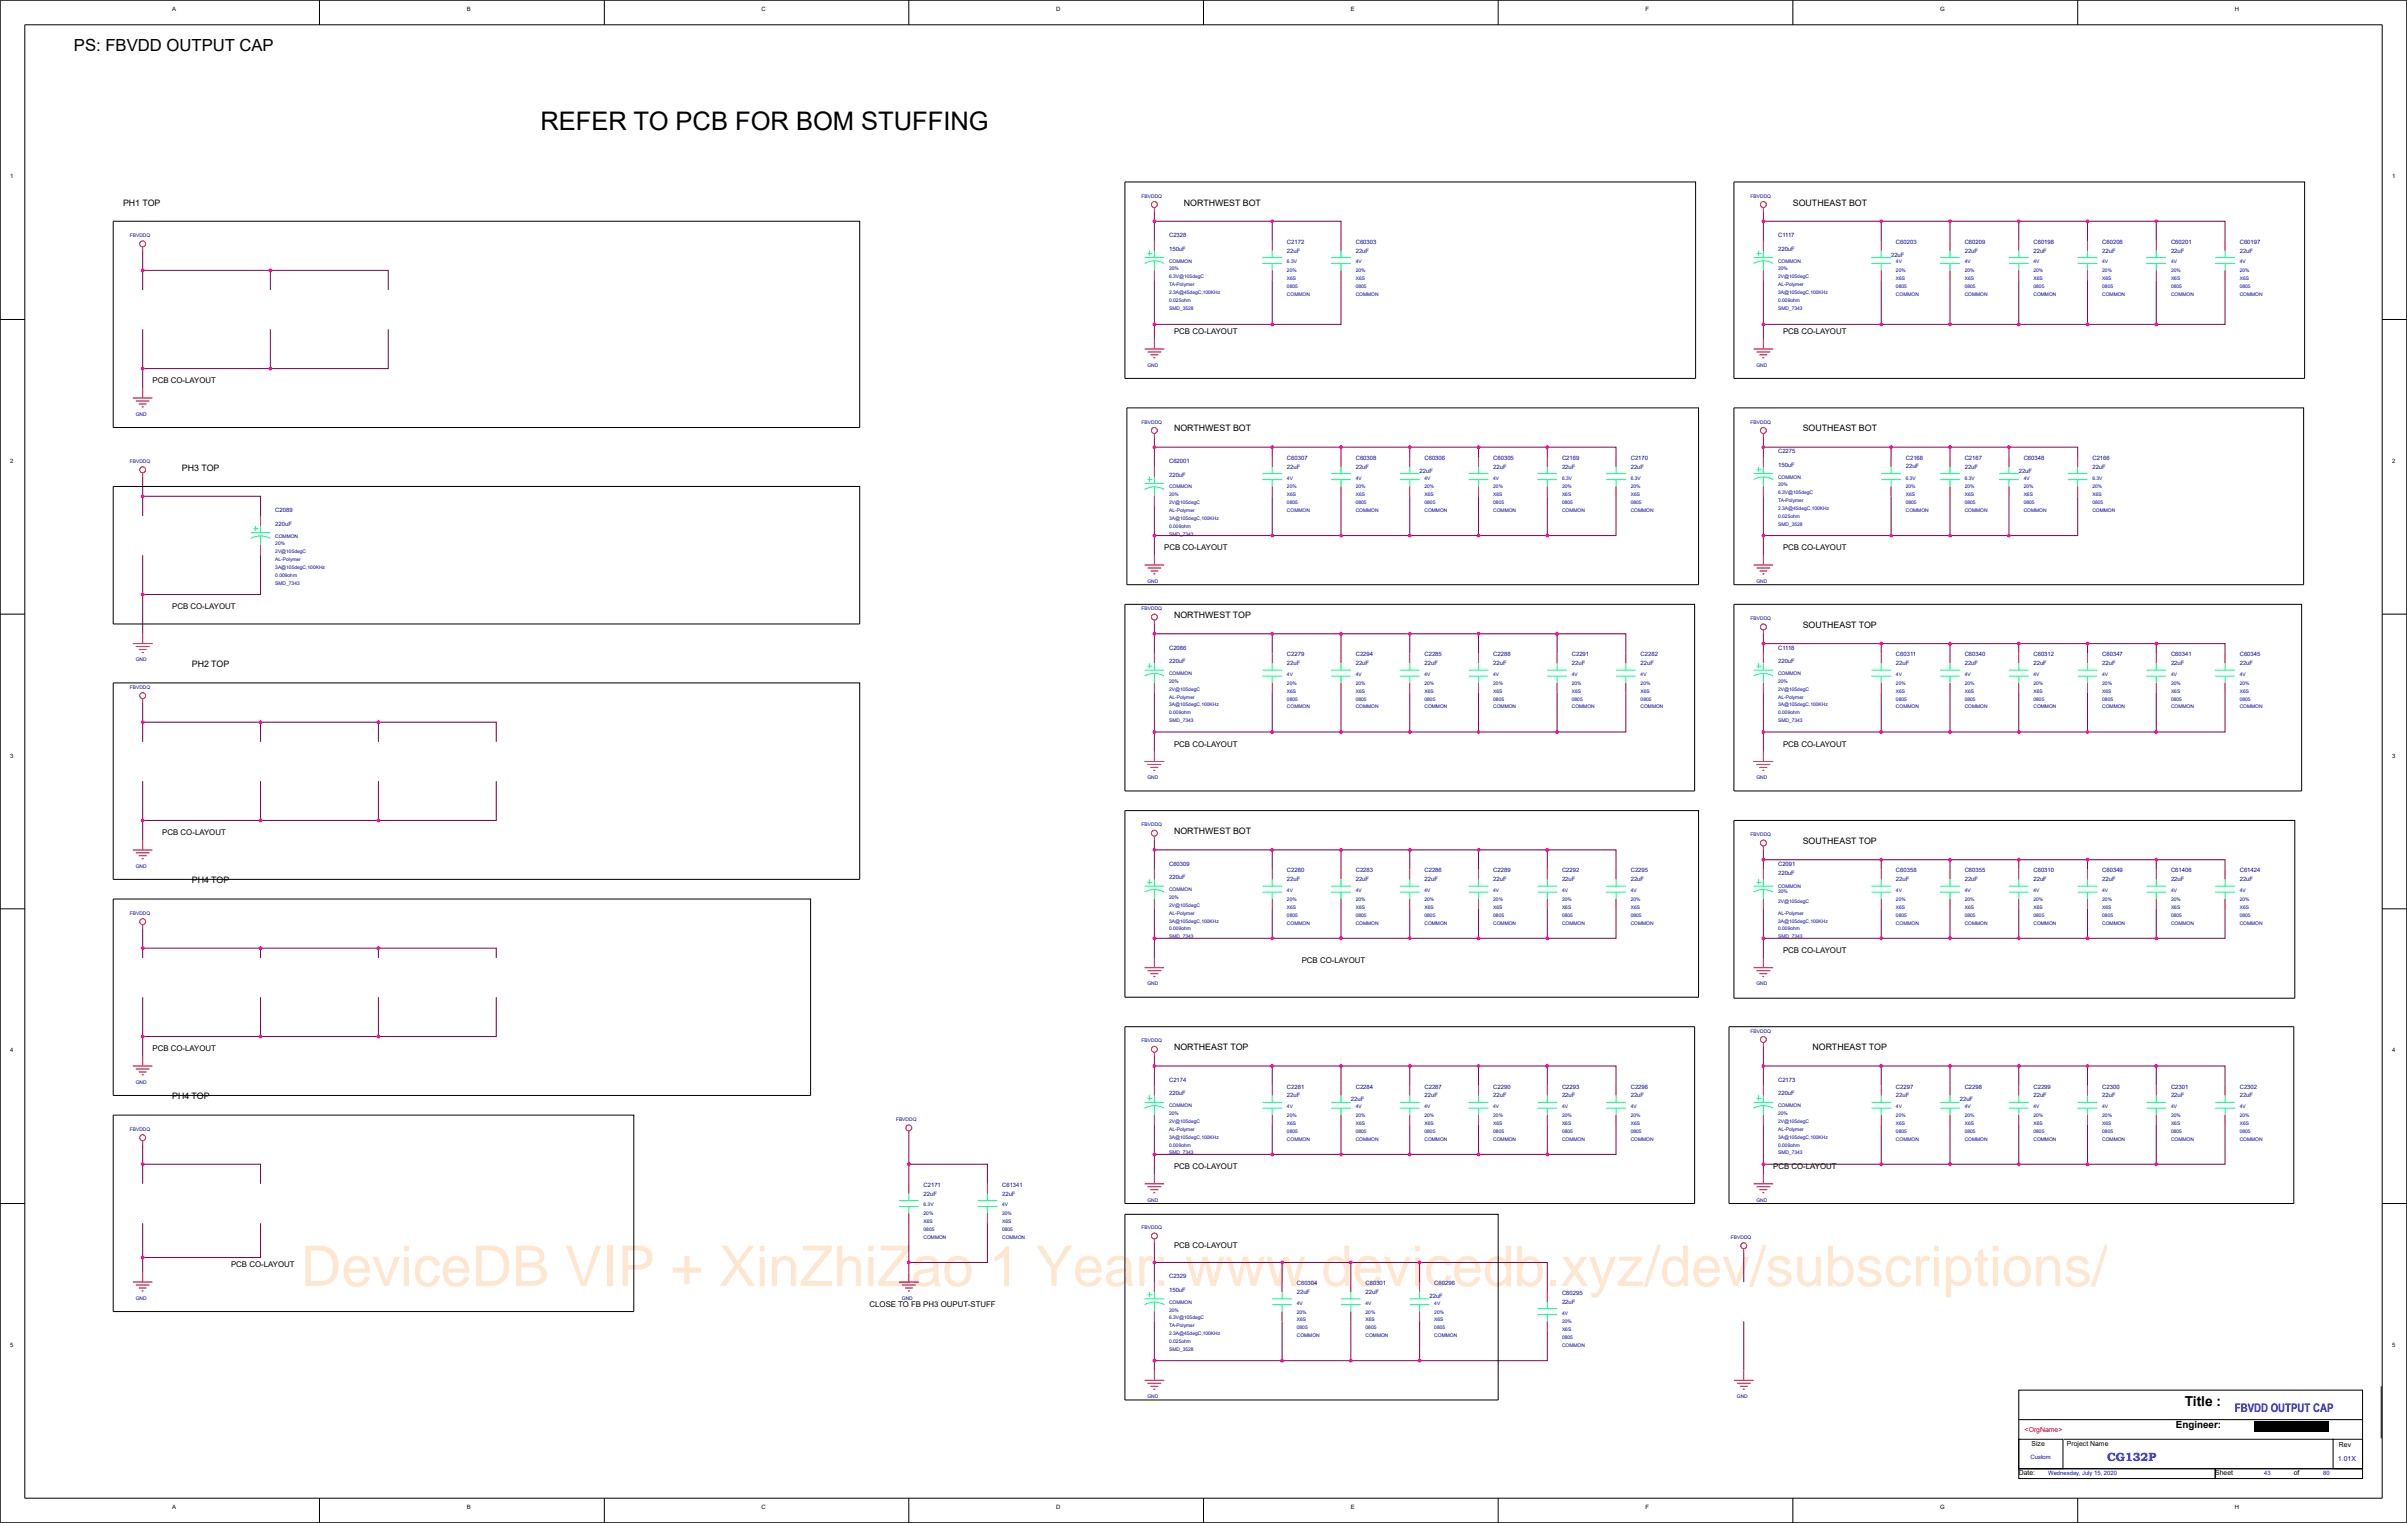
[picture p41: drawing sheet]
<svg xmlns="http://www.w3.org/2000/svg" width="271mm" height="172mm" viewBox="0 0 271 172" stroke-linecap="round" stroke-linejoin="round" font-family="sans-serif">
<defs><g id="words">
<text font-size="6.3" fill="#ff8000" x="33.9" y="145">DeviceDB VIP + XinZhiZao 1 Year: www.devicedb.xyz/dev/subscriptions/</text>
<text font-size="2.9" x="60.9" y="14.6">REFER TO PCB FOR BOM STUFFING</text>
<text font-size="1.9" x="8.3" y="5.8">PS: FBVDD OUTPUT CAP</text>
<text font-size="1.6" x="246.3" y="158.5">Title :</text>
<g font-size="1.3" fill="#00f">
<text x="251.9" y="159.1">FBVDD OUTPUT CAP</text>
<text x="237.5" y="164.7">CG132P</text>
</g>
<text font-size="1.1" x="245.3" y="161">Engineer:</text>
<g font-size="1">
<text x="13.9" y="23.2">PH1 TOP</text>
<text x="133.5" y="23.2">NORTHWEST BOT</text>
<text x="202.1" y="23.2">SOUTHEAST BOT</text>
<text x="20.5" y="53.1">PH3 TOP</text>
<text x="132.3" y="48.6">NORTHWEST BOT</text>
<text x="203.2" y="48.6">SOUTHEAST BOT</text>
<text x="132.3" y="69.7">NORTHWEST TOP</text>
<text x="203.2" y="70.8">SOUTHEAST TOP</text>
<text x="21.6" y="75.2">PH2 TOP</text>
<text x="132.3" y="94">NORTHWEST BOT</text>
<text x="203.2" y="95.1">SOUTHEAST TOP</text>
<text x="21.6" y="99.6">PH4 TOP</text>
<text x="132.3" y="118.4">NORTHEAST TOP</text>
<text x="204.3" y="118.4">NORTHEAST TOP</text>
<text x="19.4" y="123.9">PH4 TOP</text>
</g>
<g font-size=".9">
<text x="132.3" y="37.7">PCB CO-LAYOUT</text>
<text x="201" y="37.7">PCB CO-LAYOUT</text>
<text x="17.2" y="43.2">PCB CO-LAYOUT</text>
<text x="131.2" y="62">PCB CO-LAYOUT</text>
<text x="201" y="62">PCB CO-LAYOUT</text>
<text x="19.4" y="68.7">PCB CO-LAYOUT</text>
<text x="132.3" y="84.2">PCB CO-LAYOUT</text>
<text x="201" y="84.2">PCB CO-LAYOUT</text>
<text x="18.3" y="94.1">PCB CO-LAYOUT</text>
<text x="201" y="107.4">PCB CO-LAYOUT</text>
<text x="146.7" y="108.5">PCB CO-LAYOUT</text>
<text x="17.2" y="118.5">PCB CO-LAYOUT</text>
<text x="132.3" y="131.8">PCB CO-LAYOUT</text>
<text x="199.9" y="131.8">PCB CO-LAYOUT</text>
<text x="26" y="142.9">PCB CO-LAYOUT</text>
<text x="132.3" y="140.7">PCB CO-LAYOUT</text>
<text x="98" y="147.3">CLOSE TO FB PH3 OUPUT-STUFF</text>
</g>
<text font-size=".8" fill="#f00" x="228.2" y="161.5">&lt;OrgName&gt;</text>
<g font-size=".8">
<text x="227.6" y="166.3">Date:</text>
<text x="229" y="163">Size</text>
<text x="233" y="163">Project Name</text>
<text x="249.7" y="166.3">Sheet</text>
<text x="258.6" y="166.3">of</text>
<text x="263.7" y="163.1">Rev</text>
</g>
<text font-size=".8" fill="#00f" x="263.6" y="164.7">1.01X</text>
<g font-size=".7">
<text x="19.4" y="1.2">A</text>
<text x="52.6" y="1.2">B</text>
<text x="85.8" y="1.2">C</text>
<text x="119.1" y="1.2">D</text>
<text x="152.3" y="1.2">E</text>
<text x="185.5" y="1.2">F</text>
<text x="218.7" y="1.2">G</text>
<text x="251.9" y="1.2">H</text>
<text x="1.1" y="20.1">1</text>
<text x="269.7" y="20.1">1</text>
<text x="1.1" y="52.2">2</text>
<text x="269.7" y="52.2">2</text>
<text x="1.1" y="85.4">3</text>
<text x="269.7" y="85.4">3</text>
<text x="1.1" y="118.6">4</text>
<text x="269.7" y="118.6">4</text>
<text x="1.1" y="151.8">5</text>
<text x="269.7" y="151.8">5</text>
<text x="19.4" y="170.1">A</text>
<text x="52.6" y="170.1">B</text>
<text x="85.8" y="170.1">C</text>
<text x="119.1" y="170.1">D</text>
<text x="152.3" y="170.1">E</text>
<text x="185.5" y="170.1">F</text>
<text x="218.7" y="170.1">G</text>
<text x="251.9" y="170.1">H</text>
</g>
<g font-size=".7" fill="#0000a0">
<text x="131.8" y="26.7">C2328</text>
<text x="131.8" y="28.3">150uF</text>
<text x="145.1" y="27.5">C2172</text>
<text x="145.1" y="28.5">22uF</text>
<text x="152.8" y="27.5">C60303</text>
<text x="152.8" y="28.5">22uF</text>
<text x="200.4" y="26.7">C1117</text>
<text x="200.4" y="28.3">220uF</text>
<text x="213.2" y="28.9">22uF</text>
<text x="213.7" y="27.5">C60203</text>
<text x="221.5" y="27.5">C60209</text>
<text x="221.5" y="28.5">22uF</text>
<text x="229.2" y="27.5">C60198</text>
<text x="229.2" y="28.5">22uF</text>
<text x="237" y="27.5">C60208</text>
<text x="237" y="28.5">22uF</text>
<text x="244.7" y="27.5">C60201</text>
<text x="244.7" y="28.5">22uF</text>
<text x="252.5" y="27.5">C60197</text>
<text x="252.5" y="28.5">22uF</text>
<text x="131.8" y="52.2">C62001</text>
<text x="131.8" y="53.7">220uF</text>
<text x="145.1" y="51.8">C60307</text>
<text x="145.1" y="52.8">22uF</text>
<text x="152.8" y="51.8">C60308</text>
<text x="152.8" y="52.8">22uF</text>
<text x="160" y="53.3">22uF</text>
<text x="160.6" y="51.8">C60306</text>
<text x="168.3" y="51.8">C60305</text>
<text x="168.3" y="52.8">22uF</text>
<text x="176.1" y="51.8">C2169</text>
<text x="176.1" y="52.8">22uF</text>
<text x="183.8" y="51.8">C2170</text>
<text x="183.8" y="52.8">22uF</text>
<text x="200.4" y="51.1">C2275</text>
<text x="200.4" y="52.6">150uF</text>
<text x="214.8" y="51.8">C2168</text>
<text x="214.8" y="52.7">22uF</text>
<text x="221.5" y="51.8">C2167</text>
<text x="221.5" y="52.8">22uF</text>
<text x="227.6" y="53.3">22uF</text>
<text x="228.1" y="51.8">C60348</text>
<text x="235.9" y="51.8">C2166</text>
<text x="235.9" y="52.8">22uF</text>
<text x="31" y="57.7">C2089</text>
<text x="31" y="59.3">220uF</text>
<text x="131.8" y="73.2">C2086</text>
<text x="131.8" y="74.8">220uF</text>
<text x="145.1" y="74">C2279</text>
<text x="145.1" y="75">22uF</text>
<text x="152.8" y="74">C2294</text>
<text x="152.8" y="75">22uF</text>
<text x="160.6" y="74">C2285</text>
<text x="160.6" y="75">22uF</text>
<text x="168.3" y="74">C2288</text>
<text x="168.3" y="75">22uF</text>
<text x="177.2" y="74">C2291</text>
<text x="177.2" y="75">22uF</text>
<text x="184.9" y="74">C2282</text>
<text x="184.9" y="75">22uF</text>
<text x="200.4" y="73.2">C1118</text>
<text x="200.4" y="74.8">220uF</text>
<text x="213.7" y="74">C60311</text>
<text x="213.7" y="75">22uF</text>
<text x="221.5" y="74">C60340</text>
<text x="221.5" y="75">22uF</text>
<text x="229.2" y="74">C60312</text>
<text x="229.2" y="75">22uF</text>
<text x="237" y="74">C60347</text>
<text x="237" y="75">22uF</text>
<text x="244.7" y="74">C60341</text>
<text x="244.7" y="75">22uF</text>
<text x="252.5" y="74">C60345</text>
<text x="252.5" y="75">22uF</text>
<text x="131.8" y="97.6">C60309</text>
<text x="131.8" y="99.1">220uF</text>
<text x="145.1" y="98.4">C2280</text>
<text x="145.1" y="99.4">22uF</text>
<text x="152.8" y="98.4">C2283</text>
<text x="152.8" y="99.4">22uF</text>
<text x="160.6" y="98.4">C2286</text>
<text x="160.6" y="99.4">22uF</text>
<text x="168.3" y="98.4">C2289</text>
<text x="168.3" y="99.4">22uF</text>
<text x="176.1" y="98.4">C2292</text>
<text x="176.1" y="99.4">22uF</text>
<text x="183.8" y="98.4">C2295</text>
<text x="183.8" y="99.4">22uF</text>
<text x="200.4" y="97.6">C2091</text>
<text x="200.4" y="98.7">220uF</text>
<text x="213.7" y="98.4">C60358</text>
<text x="213.7" y="99.4">22uF</text>
<text x="221.5" y="98.4">C60355</text>
<text x="221.5" y="99.4">22uF</text>
<text x="229.2" y="98.4">C60310</text>
<text x="229.2" y="99.4">22uF</text>
<text x="237" y="98.4">C60349</text>
<text x="237" y="99.4">22uF</text>
<text x="244.7" y="98.4">C61406</text>
<text x="244.7" y="99.4">22uF</text>
<text x="252.5" y="98.4">C61424</text>
<text x="252.5" y="99.4">22uF</text>
<text x="131.8" y="121.9">C2174</text>
<text x="131.8" y="123.5">220uF</text>
<text x="145.1" y="122.7">C2281</text>
<text x="145.1" y="123.7">22uF</text>
<text x="152.3" y="124.2">22uF</text>
<text x="152.8" y="122.7">C2284</text>
<text x="160.6" y="122.7">C2287</text>
<text x="160.6" y="123.7">22uF</text>
<text x="168.3" y="122.7">C2290</text>
<text x="168.3" y="123.7">22uF</text>
<text x="176.1" y="122.7">C2293</text>
<text x="176.1" y="123.7">22uF</text>
<text x="183.8" y="122.7">C2296</text>
<text x="183.8" y="123.7">22uF</text>
<text x="200.4" y="121.9">C2173</text>
<text x="200.4" y="123.5">220uF</text>
<text x="213.7" y="122.7">C2297</text>
<text x="213.7" y="123.7">22uF</text>
<text x="220.9" y="124.2">22uF</text>
<text x="221.5" y="122.7">C2298</text>
<text x="229.2" y="122.7">C2299</text>
<text x="229.2" y="123.7">22uF</text>
<text x="237" y="122.7">C2300</text>
<text x="237" y="123.7">22uF</text>
<text x="244.7" y="122.7">C2301</text>
<text x="244.7" y="123.7">22uF</text>
<text x="252.5" y="122.7">C2302</text>
<text x="252.5" y="123.7">22uF</text>
<text x="104.1" y="133.8">C2171</text>
<text x="104.1" y="134.8">22uF</text>
<text x="113" y="133.8">C61341</text>
<text x="113" y="134.8">22uF</text>
<text x="131.8" y="144.1">C2329</text>
<text x="131.8" y="145.6">150uF</text>
<text x="146.2" y="144.9">C60304</text>
<text x="146.2" y="145.9">22uF</text>
<text x="153.9" y="144.9">C60301</text>
<text x="153.9" y="145.9">22uF</text>
<text x="161.1" y="146.3">22uF</text>
<text x="161.7" y="144.9">C60296</text>
<text x="176.1" y="146">C60295</text>
<text x="176.1" y="147">22uF</text>
</g>
<g font-size=".7" fill="#00f">
<text x="228.9" y="164.5">Custom</text>
<text x="230.9" y="166.2">Wednesday, July 15, 2020</text>
<text x="255.3" y="166.2">43</text>
<text x="261.9" y="166.2">80</text>
</g>
<g font-size=".6" fill="#0000a0">
<text x="128.7" y="22.3">FBVDDQ</text>
<text x="197.3" y="22.3">FBVDDQ</text>
<text x="14.6" y="26.7">FBVDDQ</text>
<text x="131.8" y="29.6">COMMON</text>
<text x="145.1" y="29.7">6.3V</text>
<text x="152.8" y="29.7">4V</text>
<text x="200.4" y="29.6">COMMON</text>
<text x="213.7" y="29.7">4V</text>
<text x="221.5" y="29.7">4V</text>
<text x="229.2" y="29.7">4V</text>
<text x="237" y="29.7">4V</text>
<text x="244.7" y="29.7">4V</text>
<text x="252.5" y="29.7">4V</text>
<text x="131.8" y="31.4">6.3V@105degC</text>
<text x="131.8" y="30.5">20%</text>
<text x="131.8" y="32.2">TA-Polymer</text>
<text x="131.8" y="33.1">2.3A@45degC,100KHz</text>
<text x="131.8" y="34">0.025ohm</text>
<text x="131.8" y="34.9">SMD_3528</text>
<text x="145.1" y="33.4">COMMON</text>
<text x="145.1" y="32.5">0805</text>
<text x="145.1" y="30.7">20%</text>
<text x="145.1" y="31.6">X6S</text>
<text x="152.8" y="33.4">COMMON</text>
<text x="152.8" y="32.5">0805</text>
<text x="152.8" y="31.6">X6S</text>
<text x="152.8" y="30.7">20%</text>
<text x="200.4" y="31.4">2V@105degC</text>
<text x="200.4" y="34.9">SMD_7343</text>
<text x="200.4" y="34">0.009ohm</text>
<text x="200.4" y="30.5">20%</text>
<text x="200.4" y="33.1">3A@105degC,100KHz</text>
<text x="200.4" y="32.2">AL-Polymer</text>
<text x="213.7" y="33.4">COMMON</text>
<text x="213.7" y="30.7">20%</text>
<text x="213.7" y="32.5">0805</text>
<text x="213.7" y="31.6">X6S</text>
<text x="221.5" y="32.5">0805</text>
<text x="221.5" y="33.4">COMMON</text>
<text x="221.5" y="31.6">X6S</text>
<text x="221.5" y="30.7">20%</text>
<text x="229.2" y="31.6">X6S</text>
<text x="229.2" y="32.5">0805</text>
<text x="229.2" y="30.7">20%</text>
<text x="229.2" y="33.4">COMMON</text>
<text x="237" y="33.4">COMMON</text>
<text x="237" y="32.5">0805</text>
<text x="237" y="31.6">X6S</text>
<text x="237" y="30.7">20%</text>
<text x="244.7" y="33.4">COMMON</text>
<text x="244.7" y="30.7">20%</text>
<text x="244.7" y="32.5">0805</text>
<text x="244.7" y="31.6">X6S</text>
<text x="252.5" y="31.6">X6S</text>
<text x="252.5" y="30.7">20%</text>
<text x="252.5" y="33.4">COMMON</text>
<text x="252.5" y="32.5">0805</text>
<text x="129.4" y="41.3">GND</text>
<text x="198" y="41.3">GND</text>
<text x="15.3" y="46.9">GND</text>
<text x="128.7" y="47.8">FBVDDQ</text>
<text x="197.3" y="47.8">FBVDDQ</text>
<text x="14.6" y="52.2">FBVDDQ</text>
<text x="200.4" y="54">COMMON</text>
<text x="131.8" y="58.6">3A@105degC,100KHz</text>
<text x="131.8" y="55.1">COMMON</text>
<text x="131.8" y="55.9">20%</text>
<text x="131.8" y="56.8">2V@105degC</text>
<text x="131.8" y="59.5">0.009ohm</text>
<text x="131.8" y="57.7">AL-Polymer</text>
<text x="145.1" y="57.7">COMMON</text>
<text x="145.1" y="56.8">0805</text>
<text x="145.1" y="54.1">4V</text>
<text x="145.1" y="55.1">20%</text>
<text x="145.1" y="55.9">X6S</text>
<text x="152.8" y="57.7">COMMON</text>
<text x="152.8" y="55.9">X6S</text>
<text x="152.8" y="54.1">4V</text>
<text x="152.8" y="55.1">20%</text>
<text x="152.8" y="56.8">0805</text>
<text x="160.6" y="54.1">4V</text>
<text x="160.6" y="55.9">X6S</text>
<text x="160.6" y="55.1">20%</text>
<text x="160.6" y="56.8">0805</text>
<text x="160.6" y="57.7">COMMON</text>
<text x="168.3" y="57.7">COMMON</text>
<text x="168.3" y="56.8">0805</text>
<text x="168.3" y="55.9">X6S</text>
<text x="168.3" y="54.1">4V</text>
<text x="168.3" y="55.1">20%</text>
<text x="176.1" y="54.1">6.3V</text>
<text x="176.1" y="55.9">X6S</text>
<text x="176.1" y="56.8">0805</text>
<text x="176.1" y="55.1">20%</text>
<text x="176.1" y="57.7">COMMON</text>
<text x="183.8" y="57.7">COMMON</text>
<text x="183.8" y="54.1">6.3V</text>
<text x="183.8" y="56.8">0805</text>
<text x="183.8" y="55.9">X6S</text>
<text x="183.8" y="55.1">20%</text>
<text x="200.4" y="55.7">6.3V@105degC</text>
<text x="200.4" y="59.3">SMD_3528</text>
<text x="200.4" y="57.5">2.3A@45degC,100KHz</text>
<text x="200.4" y="56.6">TA-Polymer</text>
<text x="200.4" y="54.8">20%</text>
<text x="200.4" y="58.4">0.025ohm</text>
<text x="214.8" y="57.7">COMMON</text>
<text x="214.8" y="55.9">X6S</text>
<text x="214.8" y="56.8">0805</text>
<text x="214.8" y="54.1">6.3V</text>
<text x="214.8" y="55.1">20%</text>
<text x="221.5" y="57.7">COMMON</text>
<text x="221.5" y="54.1">6.3V</text>
<text x="221.5" y="55.1">20%</text>
<text x="221.5" y="56.8">0805</text>
<text x="221.5" y="55.9">X6S</text>
<text x="228.1" y="57.7">COMMON</text>
<text x="228.1" y="56.8">0805</text>
<text x="228.1" y="55.1">20%</text>
<text x="228.1" y="54.1">4V</text>
<text x="228.1" y="55.9">X6S</text>
<text x="235.9" y="56.8">0805</text>
<text x="235.9" y="55.9">X6S</text>
<text x="235.9" y="55.1">20%</text>
<text x="235.9" y="54.1">6.3V</text>
<text x="235.9" y="57.7">COMMON</text>
<text x="31" y="64.1">3A@105degC,100KHz</text>
<text x="31" y="62.4">2V@105degC</text>
<text x="31" y="61.5">20%</text>
<text x="31" y="63.3">AL-Polymer</text>
<text x="31" y="65.9">SMD_7343</text>
<text x="31" y="65">0.009ohm</text>
<text x="31" y="60.6">COMMON</text>
<text x="129.4" y="65.7">GND</text>
<text x="131.8" y="60.4">SMD_7343</text>
<text x="198" y="65.7">GND</text>
<text x="128.7" y="68.8">FBVDDQ</text>
<text x="197.3" y="69.9">FBVDDQ</text>
<text x="14.6" y="77.6">FBVDDQ</text>
<text x="15.3" y="74.5">GND</text>
<text x="131.8" y="76.1">COMMON</text>
<text x="131.8" y="77">20%</text>
<text x="131.8" y="77.9">2V@105degC</text>
<text x="145.1" y="76.2">4V</text>
<text x="145.1" y="77.2">20%</text>
<text x="152.8" y="77.2">20%</text>
<text x="152.8" y="76.2">4V</text>
<text x="160.6" y="76.2">4V</text>
<text x="160.6" y="77.2">20%</text>
<text x="168.3" y="77.2">20%</text>
<text x="168.3" y="76.2">4V</text>
<text x="177.2" y="76.2">4V</text>
<text x="177.2" y="77.2">20%</text>
<text x="184.9" y="76.2">4V</text>
<text x="184.9" y="77.2">20%</text>
<text x="200.4" y="77.9">2V@105degC</text>
<text x="200.4" y="77">20%</text>
<text x="200.4" y="76.1">COMMON</text>
<text x="213.7" y="76.2">4V</text>
<text x="213.7" y="77.2">20%</text>
<text x="221.5" y="77.2">20%</text>
<text x="221.5" y="76.2">4V</text>
<text x="229.2" y="77.2">20%</text>
<text x="229.2" y="76.2">4V</text>
<text x="237" y="77.2">20%</text>
<text x="237" y="76.2">4V</text>
<text x="244.7" y="76.2">4V</text>
<text x="244.7" y="77.2">20%</text>
<text x="252.5" y="77.2">20%</text>
<text x="252.5" y="76.2">4V</text>
<text x="131.8" y="78.8">AL-Polymer</text>
<text x="131.8" y="80.5">0.009ohm</text>
<text x="131.8" y="79.6">3A@105degC,100KHz</text>
<text x="131.8" y="81.4">SMD_7343</text>
<text x="145.1" y="79">0805</text>
<text x="145.1" y="78.1">X6S</text>
<text x="145.1" y="79.9">COMMON</text>
<text x="152.8" y="79.9">COMMON</text>
<text x="152.8" y="78.1">X6S</text>
<text x="152.8" y="79">0805</text>
<text x="160.6" y="79">0805</text>
<text x="160.6" y="78.1">X6S</text>
<text x="160.6" y="79.9">COMMON</text>
<text x="168.3" y="79.9">COMMON</text>
<text x="168.3" y="79">0805</text>
<text x="168.3" y="78.1">X6S</text>
<text x="177.2" y="79">0805</text>
<text x="177.2" y="78.1">X6S</text>
<text x="177.2" y="79.9">COMMON</text>
<text x="184.9" y="78.1">X6S</text>
<text x="184.9" y="79">0805</text>
<text x="184.9" y="79.9">COMMON</text>
<text x="200.4" y="80.5">0.009ohm</text>
<text x="200.4" y="79.6">3A@105degC,100KHz</text>
<text x="200.4" y="78.8">AL-Polymer</text>
<text x="200.4" y="81.4">SMD_7343</text>
<text x="213.7" y="79.9">COMMON</text>
<text x="213.7" y="78.1">X6S</text>
<text x="213.7" y="79">0805</text>
<text x="221.5" y="79.9">COMMON</text>
<text x="221.5" y="79">0805</text>
<text x="221.5" y="78.1">X6S</text>
<text x="229.2" y="79.9">COMMON</text>
<text x="229.2" y="79">0805</text>
<text x="229.2" y="78.1">X6S</text>
<text x="237" y="79">0805</text>
<text x="237" y="78.1">X6S</text>
<text x="237" y="79.9">COMMON</text>
<text x="244.7" y="78.1">X6S</text>
<text x="244.7" y="79">0805</text>
<text x="244.7" y="79.9">COMMON</text>
<text x="252.5" y="79.9">COMMON</text>
<text x="252.5" y="78.1">X6S</text>
<text x="252.5" y="79">0805</text>
<text x="129.4" y="87.8">GND</text>
<text x="198" y="87.8">GND</text>
<text x="128.7" y="93.2">FBVDDQ</text>
<text x="197.3" y="94.3">FBVDDQ</text>
<text x="15.3" y="97.8">GND</text>
<text x="131.8" y="100.5">COMMON</text>
<text x="131.8" y="101.3">20%</text>
<text x="145.1" y="100.6">4V</text>
<text x="145.1" y="101.6">20%</text>
<text x="152.8" y="100.6">4V</text>
<text x="152.8" y="101.6">20%</text>
<text x="160.6" y="100.6">4V</text>
<text x="160.6" y="101.6">20%</text>
<text x="168.3" y="101.6">20%</text>
<text x="168.3" y="100.6">4V</text>
<text x="176.1" y="101.6">20%</text>
<text x="176.1" y="100.6">4V</text>
<text x="183.8" y="100.6">4V</text>
<text x="183.8" y="101.6">20%</text>
<text x="200.4" y="100.1">COMMON</text>
<text x="200.4" y="101.8">2V@105degC</text>
<text x="200.4" y="100.7">20%</text>
<text x="213.7" y="101.6">20%</text>
<text x="213.7" y="100.6">4V</text>
<text x="221.5" y="100.6">4V</text>
<text x="221.5" y="101.6">20%</text>
<text x="229.2" y="100.6">4V</text>
<text x="229.2" y="101.6">20%</text>
<text x="237" y="100.6">4V</text>
<text x="237" y="101.6">20%</text>
<text x="244.7" y="100.6">4V</text>
<text x="244.7" y="101.6">20%</text>
<text x="252.5" y="101.6">20%</text>
<text x="252.5" y="100.6">4V</text>
<text x="14.6" y="103.1">FBVDDQ</text>
<text x="131.8" y="103.1">AL-Polymer</text>
<text x="131.8" y="104">3A@105degC,100KHz</text>
<text x="131.8" y="104.9">0.009ohm</text>
<text x="131.8" y="102.2">2V@105degC</text>
<text x="131.8" y="105.8">SMD_7343</text>
<text x="145.1" y="104.2">COMMON</text>
<text x="145.1" y="103.3">0805</text>
<text x="145.1" y="102.5">X6S</text>
<text x="152.8" y="102.5">X6S</text>
<text x="152.8" y="104.2">COMMON</text>
<text x="152.8" y="103.3">0805</text>
<text x="160.6" y="102.5">X6S</text>
<text x="160.6" y="103.3">0805</text>
<text x="160.6" y="104.2">COMMON</text>
<text x="168.3" y="102.5">X6S</text>
<text x="168.3" y="103.3">0805</text>
<text x="168.3" y="104.2">COMMON</text>
<text x="176.1" y="104.2">COMMON</text>
<text x="176.1" y="102.5">X6S</text>
<text x="176.1" y="103.3">0805</text>
<text x="183.8" y="104.2">COMMON</text>
<text x="183.8" y="103.3">0805</text>
<text x="183.8" y="102.5">X6S</text>
<text x="200.4" y="104">3A@105degC,100KHz</text>
<text x="200.4" y="105.8">SMD_7343</text>
<text x="200.4" y="104.9">0.009ohm</text>
<text x="200.4" y="103.1">AL-Polymer</text>
<text x="213.7" y="102.5">X6S</text>
<text x="213.7" y="104.2">COMMON</text>
<text x="213.7" y="103.3">0805</text>
<text x="221.5" y="104.2">COMMON</text>
<text x="221.5" y="103.3">0805</text>
<text x="221.5" y="102.5">X6S</text>
<text x="229.2" y="103.3">0805</text>
<text x="229.2" y="102.5">X6S</text>
<text x="229.2" y="104.2">COMMON</text>
<text x="237" y="103.3">0805</text>
<text x="237" y="104.2">COMMON</text>
<text x="237" y="102.5">X6S</text>
<text x="244.7" y="103.3">0805</text>
<text x="244.7" y="102.5">X6S</text>
<text x="244.7" y="104.2">COMMON</text>
<text x="252.5" y="104.2">COMMON</text>
<text x="252.5" y="102.5">X6S</text>
<text x="252.5" y="103.3">0805</text>
<text x="129.4" y="111.1">GND</text>
<text x="198" y="111.1">GND</text>
<text x="128.7" y="117.5">FBVDDQ</text>
<text x="197.3" y="116.4">FBVDDQ</text>
<text x="15.3" y="122.2">GND</text>
<text x="131.8" y="125.7">20%</text>
<text x="131.8" y="124.8">COMMON</text>
<text x="145.1" y="124.9">4V</text>
<text x="145.1" y="125.9">20%</text>
<text x="152.8" y="124.9">4V</text>
<text x="152.8" y="125.9">20%</text>
<text x="160.6" y="125.9">20%</text>
<text x="160.6" y="124.9">4V</text>
<text x="168.3" y="125.9">20%</text>
<text x="168.3" y="124.9">4V</text>
<text x="176.1" y="125.9">20%</text>
<text x="176.1" y="124.9">4V</text>
<text x="183.8" y="125.9">20%</text>
<text x="183.8" y="124.9">4V</text>
<text x="200.4" y="124.8">COMMON</text>
<text x="200.4" y="125.7">20%</text>
<text x="213.7" y="125.9">20%</text>
<text x="213.7" y="124.9">4V</text>
<text x="221.5" y="125.9">20%</text>
<text x="221.5" y="124.9">4V</text>
<text x="229.2" y="125.9">20%</text>
<text x="229.2" y="124.9">4V</text>
<text x="237" y="124.9">4V</text>
<text x="237" y="125.9">20%</text>
<text x="244.7" y="125.9">20%</text>
<text x="244.7" y="124.9">4V</text>
<text x="252.5" y="124.9">4V</text>
<text x="252.5" y="125.9">20%</text>
<text x="14.6" y="127.5">FBVDDQ</text>
<text x="101" y="126.4">FBVDDQ</text>
<text x="131.8" y="126.6">2V@105degC</text>
<text x="131.8" y="127.5">AL-Polymer</text>
<text x="131.8" y="128.4">3A@105degC,100KHz</text>
<text x="131.8" y="130.1">SMD_7343</text>
<text x="131.8" y="129.2">0.009ohm</text>
<text x="145.1" y="128.6">COMMON</text>
<text x="145.1" y="126.8">X6S</text>
<text x="145.1" y="127.7">0805</text>
<text x="152.8" y="127.7">0805</text>
<text x="152.8" y="126.8">X6S</text>
<text x="152.8" y="128.6">COMMON</text>
<text x="160.6" y="127.7">0805</text>
<text x="160.6" y="126.8">X6S</text>
<text x="160.6" y="128.6">COMMON</text>
<text x="168.3" y="126.8">X6S</text>
<text x="168.3" y="127.7">0805</text>
<text x="168.3" y="128.6">COMMON</text>
<text x="176.1" y="128.6">COMMON</text>
<text x="176.1" y="127.7">0805</text>
<text x="176.1" y="126.8">X6S</text>
<text x="183.8" y="126.8">X6S</text>
<text x="183.8" y="127.7">0805</text>
<text x="183.8" y="128.6">COMMON</text>
<text x="200.4" y="130.1">SMD_7343</text>
<text x="200.4" y="129.2">0.009ohm</text>
<text x="200.4" y="127.5">AL-Polymer</text>
<text x="200.4" y="126.6">2V@105degC</text>
<text x="200.4" y="128.4">3A@105degC,100KHz</text>
<text x="213.7" y="126.8">X6S</text>
<text x="213.7" y="127.7">0805</text>
<text x="213.7" y="128.6">COMMON</text>
<text x="221.5" y="127.7">0805</text>
<text x="221.5" y="126.8">X6S</text>
<text x="221.5" y="128.6">COMMON</text>
<text x="229.2" y="127.7">0805</text>
<text x="229.2" y="126.8">X6S</text>
<text x="229.2" y="128.6">COMMON</text>
<text x="237" y="126.8">X6S</text>
<text x="237" y="127.7">0805</text>
<text x="237" y="128.6">COMMON</text>
<text x="244.7" y="126.8">X6S</text>
<text x="244.7" y="127.7">0805</text>
<text x="244.7" y="128.6">COMMON</text>
<text x="252.5" y="127.7">0805</text>
<text x="252.5" y="126.8">X6S</text>
<text x="252.5" y="128.6">COMMON</text>
<text x="104.1" y="137.9">X6S</text>
<text x="104.1" y="137">20%</text>
<text x="104.1" y="136">6.3V</text>
<text x="113" y="137.9">X6S</text>
<text x="113" y="136">4V</text>
<text x="113" y="137">20%</text>
<text x="129.4" y="135.4">GND</text>
<text x="198" y="135.4">GND</text>
<text x="104.1" y="138.8">0805</text>
<text x="104.1" y="139.7">COMMON</text>
<text x="113" y="139.7">COMMON</text>
<text x="113" y="138.8">0805</text>
<text x="128.7" y="138.5">FBVDDQ</text>
<text x="195.1" y="139.7">FBVDDQ</text>
<text x="15.3" y="146.5">GND</text>
<text x="101.7" y="146.5">GND</text>
<text x="131.8" y="149.6">TA-Polymer</text>
<text x="131.8" y="148.7">6.3V@105degC</text>
<text x="131.8" y="147">COMMON</text>
<text x="131.8" y="147.9">20%</text>
<text x="146.2" y="147.1">4V</text>
<text x="146.2" y="148.1">20%</text>
<text x="146.2" y="149">X6S</text>
<text x="146.2" y="149.8">0805</text>
<text x="153.9" y="147.1">4V</text>
<text x="153.9" y="148.1">20%</text>
<text x="153.9" y="149">X6S</text>
<text x="153.9" y="149.8">0805</text>
<text x="161.7" y="149">X6S</text>
<text x="161.7" y="149.8">0805</text>
<text x="161.7" y="148.1">20%</text>
<text x="161.7" y="147.1">4V</text>
<text x="176.1" y="149.2">20%</text>
<text x="176.1" y="148.2">4V</text>
<text x="131.8" y="150.5">2.3A@45degC,100KHz</text>
<text x="131.8" y="151.4">0.025ohm</text>
<text x="131.8" y="152.3">SMD_3528</text>
<text x="146.2" y="150.7">COMMON</text>
<text x="153.9" y="150.7">COMMON</text>
<text x="161.7" y="150.7">COMMON</text>
<text x="176.1" y="151.8">COMMON</text>
<text x="176.1" y="150.1">X6S</text>
<text x="176.1" y="151">0805</text>
<text x="129.4" y="157.6">GND</text>
<text x="195.8" y="157.6">GND</text>
</g>
</g></defs>
<g fill="none" stroke="#00ff80" stroke-width=".11">
<path d="M129 29h2.2M129 29.7a2.21 2.21 0 0 1 2.2 0M129.4 28.6h.5M129.6 28.3v.5M130.1 28.3v.7M130.1 29.4v1.1M142.3 29h2.2M142.3 29.7h2.2M143.4 28.3v.7M143.4 29.7v.8M150.1 29h2.2M150.1 29.7h2.2"/>
<path d="M151.2 28.3v.7M151.2 29.7v.8M197.7 29h2.2M197.7 29.7a2.21 2.21 0 0 1 2.2 0M198 28.6h.6M198.2 28.3v.5M198.8 28.3v.7M198.8 29.4v1.1M211 29h2.2M211 29.7h2.2M212.1 28.3v.7M212.1 29.7v.8"/>
<path d="M218.7 29h2.2M218.7 29.7h2.2M219.8 28.3v.7M219.8 29.7v.8M226.5 29h2.2M226.5 29.7h2.2M227.6 28.3v.7M227.6 29.7v.8M234.2 29h2.2M234.2 29.7h2.2M235.3 28.3v.7M235.3 29.7v.8"/>
<path d="M242 29h2.2M242 29.7h2.2M243.1 28.3v.7M243.1 29.7v.8M249.7 29h2.2M249.7 29.7h2.2M250.8 28.3v.7M250.8 29.7v.8M28.6 59.6h.5M28.8 59.3v.5M29.4 59.3v.7M129 54.5h2.2"/>
<path d="M129 55.2a2.21 2.21 0 0 1 2.2 0M129.4 54.1h.5M129.6 53.7v.6M130.1 53.7v.8M130.1 54.8v1.1M142.3 53.4h2.2M142.3 54.1h2.2M143.4 52.6v.8M143.4 54.1v.7M150.1 53.4h2.2M150.1 54.1h2.2M151.2 52.6v.8"/>
<path d="M151.2 54.1v.7M157.8 53.4h2.2M157.8 54.1h2.2M158.9 52.6v.8M158.9 54.1v.7M165.6 53.4h2.2M165.6 54.1h2.2M166.7 52.6v.8M166.7 54.1v.7M173.3 53.4h2.2M173.3 54.1h2.2M174.4 52.6v.8"/>
<path d="M174.4 54.1v.7M181.1 53.4h2.2M181.1 54.1h2.2M182.2 52.6v.8M182.2 54.1v.7M197.7 53.4h2.2M197.7 54.1a2.21 2.21 0 0 1 2.2 0M198 53h.6M198.2 52.6v.6M198.8 52.6v.8M198.8 53.7v1.1M212.1 53.4h2.2"/>
<path d="M212.1 54.1h2.2M213.2 52.6v.8M213.2 54.1v.7M218.7 53.4h2.2M218.7 54.1h2.2M219.8 52.6v.8M219.8 54.1v.7M225.4 53.4h2.2M225.4 54.1h2.2M226.5 52.6v.8M226.5 54.1v.7M233.1 53.4h2.2"/>
<path d="M233.1 54.1h2.2M234.2 52.6v.8M234.2 54.1v.7M28.3 60.7a2.22 2.22 0 0 1 2.2 0M28.3 60h2.2M29.4 60.4v1.1M129 75.5h2.2M129 76.2a2.21 2.21 0 0 1 2.2 0M129.4 75.1h.5M129.6 74.8v.5M130.1 74.8v.7M130.1 75.9v1.1"/>
<path d="M142.3 75.5h2.2M142.3 76.2h2.2M143.4 74.8v.7M143.4 76.2v.8M150.1 75.5h2.2M150.1 76.2h2.2M151.2 74.8v.7M151.2 76.2v.8M157.8 75.5h2.2M157.8 76.2h2.2M158.9 74.8v.7M158.9 76.2v.8"/>
<path d="M165.6 75.5h2.2M165.6 76.2h2.2M166.7 74.8v.7M166.7 76.2v.8M174.4 75.5h2.2M174.4 76.2h2.2M175.5 74.8v.7M175.5 76.2v.8M182.2 75.5h2.2M182.2 76.2h2.2M183.3 74.8v.7M183.3 76.2v.8"/>
<path d="M197.7 75.5h2.2M197.7 76.2a2.21 2.21 0 0 1 2.2 0M198 75.1h.6M198.2 74.8v.5M198.8 74.8v.7M198.8 75.9v1.1M211 75.5h2.2M211 76.2h2.2M212.1 74.8v.7M212.1 76.2v.8M218.7 75.5h2.2M218.7 76.2h2.2"/>
<path d="M219.8 74.8v.7M219.8 76.2v.8M226.5 75.5h2.2M226.5 76.2h2.2M227.6 74.8v.7M227.6 76.2v.8M234.2 75.5h2.2M234.2 76.2h2.2M235.3 74.8v.7M235.3 76.2v.8M242 75.5h2.2M242 76.2h2.2"/>
<path d="M243.1 74.8v.7M243.1 76.2v.8M249.7 75.5h2.2M249.7 76.2h2.2M250.8 74.8v.7M250.8 76.2v.8M129 99.9h2.2M129.4 99.5h.5M129.6 99.1v.6M130.1 99.1v.8M142.3 99.9h2.2M143.4 99.1v.8"/>
<path d="M150.1 99.9h2.2M151.2 99.1v.8M157.8 99.9h2.2M158.9 99.1v.8M165.6 99.9h2.2M166.7 99.1v.8M173.3 99.9h2.2M174.4 99.1v.8M181.1 99.9h2.2M182.2 99.1v.8M197.7 99.9h2.2M198 99.5h.6"/>
<path d="M198.2 99.1v.6M198.8 99.1v.8M211 99.9h2.2M212.1 99.1v.8M218.7 99.9h2.2M219.8 99.1v.8M226.5 99.9h2.2M227.6 99.1v.8M234.2 99.9h2.2M235.3 99.1v.8M242 99.9h2.2M243.1 99.1v.8"/>
<path d="M249.7 99.9h2.2M250.8 99.1v.8M129 100.6a2.21 2.21 0 0 1 2.2 0M130.1 100.2v1.1M142.3 100.6h2.2M143.4 100.6v.7M150.1 100.6h2.2M151.2 100.6v.7M157.8 100.6h2.2M158.9 100.6v.7M165.6 100.6h2.2M166.7 100.6v.7"/>
<path d="M173.3 100.6h2.2M174.4 100.6v.7M181.1 100.6h2.2M182.2 100.6v.7M197.7 100.6a2.21 2.21 0 0 1 2.2 0M198.8 100.2v1.1M211 100.6h2.2M212.1 100.6v.7M218.7 100.6h2.2M219.8 100.6v.7M226.5 100.6h2.2M227.6 100.6v.7"/>
<path d="M234.2 100.6h2.2M235.3 100.6v.7M242 100.6h2.2M243.1 100.6v.7M249.7 100.6h2.2M250.8 100.6v.7M101.3 135.3h2.3M101.3 136h2.3M102.5 134.6v.7M102.5 136v.8M110.2 135.3h2.2M110.2 136h2.2"/>
<path d="M111.3 134.6v.7M111.3 136v.8M129 124.3h2.2M129 124.9a2.21 2.21 0 0 1 2.2 0M129.4 123.8h.5M129.6 123.5v.5M130.1 123.5v.8M130.1 124.6v1.1M142.3 124.3h2.2M142.3 124.9h2.2M143.4 123.5v.8M143.4 124.9v.8"/>
<path d="M150.1 124.3h2.2M150.1 124.9h2.2M151.2 123.5v.8M151.2 124.9v.8M157.8 124.3h2.2M157.8 124.9h2.2M158.9 123.5v.8M158.9 124.9v.8M165.6 124.3h2.2M165.6 124.9h2.2M166.7 123.5v.8M166.7 124.9v.8"/>
<path d="M173.3 124.3h2.2M173.3 124.9h2.2M174.4 123.5v.8M174.4 124.9v.8M181.1 124.3h2.2M181.1 124.9h2.2M182.2 123.5v.8M182.2 124.9v.8M197.7 124.3h2.2M197.7 124.9a2.21 2.21 0 0 1 2.2 0M198 123.8h.6M198.2 123.5v.5"/>
<path d="M198.8 123.5v.8M198.8 124.6v1.1M211 124.3h2.2M211 124.9h2.2M212.1 123.5v.8M212.1 124.9v.8M218.7 124.3h2.2M218.7 124.9h2.2M219.8 123.5v.8M219.8 124.9v.8M226.5 124.3h2.2M226.5 124.9h2.2"/>
<path d="M227.6 123.5v.8M227.6 124.9v.8M234.2 124.3h2.2M234.2 124.9h2.2M235.3 123.5v.8M235.3 124.9v.8M242 124.3h2.2M242 124.9h2.2M243.1 123.5v.8M243.1 124.9v.8M249.7 124.3h2.2M249.7 124.9h2.2"/>
<path d="M250.8 123.5v.8M250.8 124.9v.8M129 146.4h2.2M129 147.1a2.21 2.21 0 0 1 2.2 0M129.4 146h.5M129.6 145.6v.6M130.1 145.6v.8M130.1 146.7v1.2M143.4 146.4h2.2M143.4 147.1h2.2M144.5 145.6v.8M144.5 147.1v.8"/>
<path d="M151.2 146.4h2.2M151.2 147.1h2.2M152.3 145.6v.8M152.3 147.1v.8M158.9 146.4h2.2M158.9 147.1h2.2M160 145.6v.8M160 147.1v.8M173.3 147.5h2.2M173.3 148.2h2.2M174.4 146.7v.8M174.4 148.2v.8"/>
</g>
<g fill="none" stroke="#f00" stroke-width=".11">
<path d="M16.1 27.8v.5M129 39.3h2.2M129.4 39.7h1.5M130.1 23.4v.4M130.1 27.2v1.1M130.1 30.5v1.1M130.1 38.2v1.1M143.4 27.2v1.1M143.4 30.5v1.1M151.2 27.2v1.1M151.2 30.5v1.1M197.7 39.3h2.2"/>
<path d="M198 39.7h1.6M198.8 23.4v.4M198.8 27.2v1.1M198.8 30.5v1.1M198.8 38.2v1.1M212.1 27.2v1.1M212.1 30.5v1.1M219.8 27.2v1.1M219.8 30.5v1.1M227.6 27.2v1.1M227.6 30.5v1.1M235.3 27.2v1.1"/>
<path d="M235.3 30.5v1.1M243.1 27.2v1.1M243.1 30.5v1.1M250.8 27.2v1.1M250.8 30.5v1.1M15 44.9h2.2M15.3 45.2h1.6M15.6 45.5h.9M16 45.9h.2M16.1 43.8v1.1M16.1 53.3v.4M29.4 58.2v1.1"/>
<path d="M129.7 40h.9M130 40.3h.2M130.1 48.9v.4M130.1 52.6v1.1M130.1 55.9v1.2M143.4 51.5v1.1M143.4 54.8v1.1M151.2 51.5v1.1M151.2 54.8v1.1M158.9 51.5v1.1M158.9 54.8v1.1M166.7 51.5v1.1"/>
<path d="M166.7 54.8v1.1M174.4 51.5v1.1M174.4 54.8v1.1M182.2 51.5v1.1M182.2 54.8v1.1M198.3 40h.9M198.7 40.3h.2M198.8 48.9v.4M198.8 51.5v1.1M198.8 54.8v1.1M213.2 51.5v1.1M213.2 54.8v1.1"/>
<path d="M219.8 51.5v1.1M219.8 54.8v1.1M226.5 51.5v1.1M226.5 54.8v1.1M234.2 51.5v1.1M234.2 54.8v1.1M15 72.6h2.2M15.3 72.9h1.6M15.6 73.2h.9M16 73.6h.2M16.1 71.4v1.2M16.1 78.8v.4"/>
<path d="M29.4 61.5v1.1M129 63.7h2.2M129.4 64h1.5M129.7 64.4h.9M130 64.7h.2M130.1 62.6v1.1M130.1 69.9v.4M130.1 73.7v1.1M130.1 77v1.1M143.4 73.7v1.1M143.4 77v1.1M151.2 73.7v1.1"/>
<path d="M151.2 77v1.1M158.9 73.7v1.1M158.9 77v1.1M166.7 73.7v1.1M166.7 77v1.1M175.5 73.7v1.1M175.5 77v1.1M183.3 73.7v1.1M183.3 77v1.1M197.7 63.7h2.2M198 64h1.6M198.3 64.4h.9"/>
<path d="M198.7 64.7h.2M198.8 62.6v1.1M198.8 71v.4M198.8 73.7v1.1M198.8 77v1.1M212.1 73.7v1.1M212.1 77v1.1M219.8 73.7v1.1M219.8 77v1.1M227.6 73.7v1.1M227.6 77v1.1M235.3 73.7v1.1"/>
<path d="M235.3 77v1.1M243.1 73.7v1.1M243.1 77v1.1M250.8 73.7v1.1M250.8 77v1.1M15 95.8h2.2M15.3 96.1h1.6M15.6 96.5h.9M16 96.8h.2M16.1 94.7v1.1M129 85.8h2.2M129.4 86.2h1.5"/>
<path d="M129.7 86.5h.9M130 86.8h.2M130.1 84.7v1.1M130.1 94.3v.4M130.1 98v1.1M143.4 98v1.1M151.2 98v1.1M158.9 98v1.1M166.7 98v1.1M174.4 98v1.1M182.2 98v1.1M197.7 85.8h2.2"/>
<path d="M198 86.2h1.6M198.3 86.5h.9M198.7 86.8h.2M198.8 84.7v1.1M198.8 95.4v.4M198.8 98v1.1M212.1 98v1.1M219.8 98v1.1M227.6 98v1.1M235.3 98v1.1M243.1 98v1.1M250.8 98v1.1"/>
<path d="M16.1 104.2v.5M16.1 119.1v1.1M129 109.1h2.2M129.4 109.4h1.5M129.7 109.8h.9M130 110.1h.2M130.1 101.3v1.2M130.1 108v1.1M130.1 118.6v.5M143.4 101.3v1.2M151.2 101.3v1.2M158.9 101.3v1.2"/>
<path d="M166.7 101.3v1.2M174.4 101.3v1.2M182.2 101.3v1.2M197.7 109.1h2.2M198 109.4h1.6M198.3 109.8h.9M198.7 110.1h.2M198.8 101.3v1.2M198.8 108v1.1M198.8 117.5v.5M212.1 101.3v1.2M219.8 101.3v1.2"/>
<path d="M227.6 101.3v1.2M235.3 101.3v1.2M243.1 101.3v1.2M250.8 101.3v1.2M15 120.2h2.2M15.3 120.5h1.6M15.6 120.8h.9M16 121.2h.2M16.1 128.6v.4M102.5 127.5v.4M102.5 133.5v1.1M102.5 136.8v1.1"/>
<path d="M111.3 133.5v1.1M111.3 136.8v1.1M129 133.5h2.2M129.4 133.8h1.5M129.7 134.1h.9M130 134.5h.2M130.1 122.4v1.1M130.1 125.7v1.1M130.1 132.3v1.2M130.1 139.7v.4M143.4 122.4v1.1M143.4 125.7v1.1"/>
<path d="M151.2 122.4v1.1M151.2 125.7v1.1M158.9 122.4v1.1M158.9 125.7v1.1M166.7 122.4v1.1M166.7 125.7v1.1M174.4 122.4v1.1M174.4 125.7v1.1M182.2 122.4v1.1M182.2 125.7v1.1M197.7 133.5h2.2M198 133.8h1.6"/>
<path d="M198.3 134.1h.9M198.7 134.5h.2M198.8 122.4v1.1M198.8 125.7v1.1M198.8 132.3v1.2M212.1 122.4v1.1M212.1 125.7v1.1M219.8 122.4v1.1M219.8 125.7v1.1M227.6 122.4v1.1M227.6 125.7v1.1M235.3 122.4v1.1"/>
<path d="M235.3 125.7v1.1M243.1 122.4v1.1M243.1 125.7v1.1M250.8 122.4v1.1M250.8 125.7v1.1M15 144.5h2.2M15.3 144.9h1.6M15.6 145.2h.9M16 145.5h.2M16.1 143.4v1.1M101.3 144.5h2.3M101.7 144.9h1.5"/>
<path d="M102 145.2h.9M102.3 145.5h.3M102.5 143.4v1.1M129 155.6h2.2M129.4 155.9h1.5M129.7 156.3h.9M130 156.6h.2M130.1 144.5v1.1M130.1 147.9v1.1M130.1 154.5v1.1M144.5 144.5v1.1M144.5 147.9v1.1"/>
<path d="M152.3 144.5v1.1M152.3 147.9v1.1M160 144.5v1.1M160 147.9v1.1M174.4 145.6v1.1M174.4 149v1.1M195.5 155.6h2.2M195.8 155.9h1.5M196.1 156.3h.9M196.5 156.6h.2M196.6 140.8v.4M196.6 154.5v1.1"/>
<circle cx="16.1" cy="27.5" r=".33"/>
<circle cx="130.1" cy="23.1" r=".33"/>
<circle cx="198.8" cy="23.1" r=".33"/>
<circle cx="16.1" cy="53" r=".33"/>
<circle cx="130.1" cy="48.5" r=".33"/>
<circle cx="198.8" cy="48.5" r=".33"/>
<circle cx="16.1" cy="78.4" r=".33"/>
<circle cx="130.1" cy="69.6" r=".33"/>
<circle cx="198.8" cy="70.7" r=".33"/>
<circle cx="130.1" cy="93.9" r=".33"/>
<circle cx="198.8" cy="95" r=".33"/>
<circle cx="16.1" cy="103.9" r=".33"/>
<circle cx="130.1" cy="118.3" r=".33"/>
<circle cx="198.8" cy="117.2" r=".33"/>
<circle cx="16.1" cy="128.3" r=".33"/>
<circle cx="102.5" cy="127.1" r=".33"/>
<circle cx="130.1" cy="139.3" r=".33"/>
<circle cx="196.6" cy="140.4" r=".33"/>
</g>
<path d="M227.6 156.7h38.7v8.9h-38.7zM227.6 162.2h5v3.4h-5zM227.6 165.6h22.1v1.1h-22.1zM227.6 160h38.7M232.7 162.2h30.3M249.7 165.6h16.6v1.1h-16.6zM263 162.2h3.3v3.4h-3.3z" fill="none" stroke="#000" stroke-width=".11"/>
<g fill="none" stroke="#800040" stroke-width=".11">
<path d="M16.1 32.7v-2.2h14.4v2.2M16.1 28.3v2.2M16.1 37.1v4.5M30.5 30.5h13.3v2.2M30.5 37.1v4.5h-14.4v2.2M43.8 37.1v4.5h-13.3M130.1 27.2v-2.3h13.3v2.3M130.1 23.8v1.1M130.1 31.6v5M143.4 24.9h7.8v2.3M143.4 31.6v5M151.2 31.6v5h-21.1v1.6"/>
<path d="M198.8 23.8v1.1M198.8 31.6v5M198.8 27.2v-2.3h13.3v2.3M212.1 24.9h7.7v2.3M212.1 31.6v5M219.8 31.6v5M219.8 24.9h7.8v2.3M227.6 24.9h7.7v2.3M227.6 31.6v5M235.3 31.6v5M235.3 24.9h7.8v2.3M243.1 31.6v5"/>
<path d="M243.1 24.9h7.7v2.3M250.8 31.6v5h-52v1.6M16.1 58.2v-2.3h13.3v2.3M16.1 53.7v2.2M130.1 49.3v1.1M130.1 57.1v3.3M143.4 51.5v-1.1h-13.3v2.2M143.4 50.4h7.8v1.1M143.4 55.9v4.5M151.2 50.4h7.7v1.1M151.2 55.9v4.5M158.9 50.4h7.8v1.1"/>
<path d="M158.9 55.9v4.5M166.7 50.4h7.7v1.1M166.7 55.9v4.5M174.4 55.9v4.5M174.4 50.4h7.8v1.1M182.2 55.9v4.5h-52.1v2.2M198.8 51.5v-1.1h14.4v1.1M198.8 49.3v1.1M198.8 55.9v4.5M213.2 50.4h6.6v1.1M213.2 55.9v4.5M219.8 50.4h6.7v1.1"/>
<path d="M219.8 55.9v4.5M226.5 50.4h7.7v1.1M226.5 55.9v4.5M234.2 55.9v4.5h-35.4v2.2M16.1 62.6v4.4M16.1 79.2v2.2M29.4 62.6v4.4h-13.3v4.4M130.1 73.7v-2.3h13.3v2.3M130.1 70.3v1.1M130.1 78.1v4.4M143.4 71.4h7.8v2.3M143.4 78.1v4.4"/>
<path d="M151.2 71.4h7.7v2.3M151.2 78.1v4.4h-21.1v2.2M158.9 71.4h7.8v2.3M158.9 78.1v4.4M166.7 71.4h8.8v2.3M166.7 78.1v4.4M175.5 78.1v4.4h-24.3M175.5 71.4h7.8v2.3M183.3 78.1v4.4h-7.8M198.8 78.1v6.6M198.8 71.4v1.2M198.8 73.7v-1.1h13.3v1.1"/>
<path d="M212.1 78.1v4.4h-13.3M212.1 72.6h7.7v1.1M219.8 78.1v4.4h-7.7M219.8 72.6h7.8v1.1M227.6 72.6h7.7v1.1M227.6 78.1v4.4h-7.8M235.3 78.1v4.4h-7.7M235.3 72.6h7.8v1.1M243.1 78.1v4.4h-7.8M243.1 72.6h7.7v1.1M250.8 78.1v4.4h-7.7M16.1 83.6v-2.2h13.3v2.2"/>
<path d="M16.1 88.1v6.6M29.4 81.4h13.3v2.2M29.4 88.1v4.4M42.7 81.4h13.2v2.2M42.7 88.1v4.4M55.9 88.1v4.4h-39.8M130.1 94.7v3.3M130.1 95.8h13.3v2.2M143.4 95.8h7.8v2.2M151.2 95.8h7.7v2.2M158.9 95.8h7.8v2.2M166.7 95.8h7.7v2.2"/>
<path d="M174.4 95.8h7.8v2.2M198.8 95.8v1.1M198.8 98v-1.1h13.3v1.1M212.1 96.9h7.7v1.1M219.8 96.9h7.8v1.1M227.6 96.9h7.7v1.1M235.3 96.9h7.8v1.1M243.1 96.9h7.7v1.1M16.1 108v-1.1h13.3v1.1M16.1 104.7v2.2M16.1 112.4v4.4M29.4 106.9h13.3v1.1"/>
<path d="M29.4 112.4v4.4M42.7 106.9h13.2v1.1M42.7 112.4v4.4M55.9 112.4v4.4h-39.8v2.3M130.1 102.5v5.5M130.1 119.1v1.1M143.4 102.5v3.3M151.2 102.5v3.3M158.9 102.5v3.3M166.7 102.5v3.3M174.4 102.5v3.3h-44.3M182.2 102.5v3.3h-7.8"/>
<path d="M198.8 118v4.4M198.8 102.5v5.5M212.1 102.5v3.3M219.8 102.5v3.3M227.6 102.5v3.3M235.3 102.5v3.3M243.1 102.5v3.3M250.8 102.5v3.3h-52M16.1 133.5v-2.3h13.3v2.3M16.1 129v2.2M16.1 137.9v3.9M29.4 137.9v3.9h-13.3v1.6"/>
<path d="M102.5 133.5v-2.3h8.8v2.3M102.5 127.9v3.3M102.5 137.9v4.4M111.3 137.9v4.4h-8.8v1.1M130.1 122.4v-2.2h13.3v2.2M130.1 126.8v5.5M143.4 120.2h7.8v2.2M143.4 126.8v3.3M151.2 120.2h7.7v2.2M151.2 126.8v3.3M158.9 120.2h7.8v2.2M158.9 126.8v3.3"/>
<path d="M166.7 120.2h7.7v2.2M166.7 126.8v3.3M174.4 120.2h7.8v2.2M174.4 126.8v3.3M182.2 126.8v3.3h-52.1M198.8 126.8v4.4M198.8 120.2h13.3v2.2M212.1 126.8v4.4h-13.3v1.1M212.1 120.2h7.7v2.2M219.8 126.8v4.4M219.8 120.2h7.8v2.2M227.6 120.2h7.7v2.2"/>
<path d="M227.6 126.8v4.4h-15.5M235.3 126.8v4.4h-7.7M235.3 120.2h7.8v2.2M243.1 126.8v4.4h-7.8M243.1 120.2h7.7v2.2M250.8 126.8v4.4h-7.7M130.1 144.5v-2.2h14.4v2.2M130.1 149v5.5M130.1 140.1v2.2M144.5 142.3h7.8v2.2M144.5 149v4.4M152.3 149v4.4h-22.2"/>
<path d="M152.3 142.3h7.7v2.2M160 142.3h14.4v3.3M160 149v4.4h-7.7M174.4 150.1v3.3h-14.4M196.6 141.2v3.3M196.6 149v5.5"/>
</g>
<g fill="#f0f">
<circle cx="16.1" cy="131.2" r=".22"/>
<circle cx="16.1" cy="106.9" r=".22"/>
<circle cx="16.1" cy="81.4" r=".22"/>
<circle cx="16.1" cy="55.9" r=".22"/>
<circle cx="16.1" cy="30.5" r=".22"/>
<circle cx="29.4" cy="81.4" r=".22"/>
<circle cx="42.7" cy="81.4" r=".22"/>
<circle cx="30.5" cy="30.5" r=".22"/>
<circle cx="42.7" cy="106.9" r=".22"/>
<circle cx="29.4" cy="106.9" r=".22"/>
<circle cx="102.5" cy="131.2" r=".22"/>
<circle cx="144.5" cy="142.3" r=".22"/>
<circle cx="130.1" cy="142.3" r=".22"/>
<circle cx="143.4" cy="120.2" r=".22"/>
<circle cx="130.1" cy="120.2" r=".22"/>
<circle cx="130.1" cy="71.4" r=".22"/>
<circle cx="143.4" cy="71.4" r=".22"/>
<circle cx="130.1" cy="50.4" r=".22"/>
<circle cx="143.4" cy="50.4" r=".22"/>
<circle cx="143.4" cy="24.9" r=".22"/>
<circle cx="130.1" cy="24.9" r=".22"/>
<circle cx="143.4" cy="95.8" r=".22"/>
<circle cx="130.1" cy="95.8" r=".22"/>
<circle cx="151.2" cy="120.2" r=".22"/>
<circle cx="158.9" cy="120.2" r=".22"/>
<circle cx="151.2" cy="95.8" r=".22"/>
<circle cx="158.9" cy="95.8" r=".22"/>
<circle cx="151.2" cy="71.4" r=".22"/>
<circle cx="158.9" cy="71.4" r=".22"/>
<circle cx="151.2" cy="50.4" r=".22"/>
<circle cx="158.9" cy="50.4" r=".22"/>
<circle cx="152.3" cy="142.3" r=".22"/>
<circle cx="166.7" cy="120.2" r=".22"/>
<circle cx="174.4" cy="120.2" r=".22"/>
<circle cx="166.7" cy="71.4" r=".22"/>
<circle cx="175.5" cy="71.4" r=".22"/>
<circle cx="166.7" cy="50.4" r=".22"/>
<circle cx="174.4" cy="50.4" r=".22"/>
<circle cx="160" cy="142.3" r=".22"/>
<circle cx="174.4" cy="95.8" r=".22"/>
<circle cx="166.7" cy="95.8" r=".22"/>
<circle cx="212.1" cy="96.9" r=".22"/>
<circle cx="198.8" cy="96.9" r=".22"/>
<circle cx="212.1" cy="72.6" r=".22"/>
<circle cx="198.8" cy="72.6" r=".22"/>
<circle cx="198.8" cy="50.4" r=".22"/>
<circle cx="213.2" cy="50.4" r=".22"/>
<circle cx="212.1" cy="24.9" r=".22"/>
<circle cx="198.8" cy="24.9" r=".22"/>
<circle cx="212.1" cy="120.2" r=".22"/>
<circle cx="198.8" cy="120.2" r=".22"/>
<circle cx="219.8" cy="50.4" r=".22"/>
<circle cx="226.5" cy="50.4" r=".22"/>
<circle cx="227.6" cy="120.2" r=".22"/>
<circle cx="219.8" cy="120.2" r=".22"/>
<circle cx="227.6" cy="96.9" r=".22"/>
<circle cx="219.8" cy="96.9" r=".22"/>
<circle cx="227.6" cy="72.6" r=".22"/>
<circle cx="219.8" cy="72.6" r=".22"/>
<circle cx="227.6" cy="24.9" r=".22"/>
<circle cx="219.8" cy="24.9" r=".22"/>
<circle cx="243.1" cy="120.2" r=".22"/>
<circle cx="235.3" cy="120.2" r=".22"/>
<circle cx="243.1" cy="96.9" r=".22"/>
<circle cx="235.3" cy="96.9" r=".22"/>
<circle cx="243.1" cy="72.6" r=".22"/>
<circle cx="235.3" cy="72.6" r=".22"/>
<circle cx="243.1" cy="24.9" r=".22"/>
<circle cx="235.3" cy="24.9" r=".22"/>
<circle cx="16.1" cy="141.8" r=".22"/>
<circle cx="16.1" cy="116.8" r=".22"/>
<circle cx="29.4" cy="116.8" r=".22"/>
<circle cx="42.7" cy="116.8" r=".22"/>
<circle cx="16.1" cy="67" r=".22"/>
<circle cx="16.1" cy="41.6" r=".22"/>
<circle cx="42.7" cy="92.5" r=".22"/>
<circle cx="29.4" cy="92.5" r=".22"/>
<circle cx="16.1" cy="92.5" r=".22"/>
<circle cx="30.5" cy="41.6" r=".22"/>
<circle cx="102.5" cy="142.3" r=".22"/>
<circle cx="130.1" cy="153.4" r=".22"/>
<circle cx="144.5" cy="153.4" r=".22"/>
<circle cx="152.3" cy="153.4" r=".22"/>
<circle cx="130.1" cy="130.1" r=".22"/>
<circle cx="143.4" cy="130.1" r=".22"/>
<circle cx="151.2" cy="130.1" r=".22"/>
<circle cx="158.9" cy="130.1" r=".22"/>
<circle cx="166.7" cy="130.1" r=".22"/>
<circle cx="174.4" cy="130.1" r=".22"/>
<circle cx="143.4" cy="82.5" r=".22"/>
<circle cx="130.1" cy="82.5" r=".22"/>
<circle cx="174.4" cy="60.4" r=".22"/>
<circle cx="166.7" cy="60.4" r=".22"/>
<circle cx="158.9" cy="60.4" r=".22"/>
<circle cx="151.2" cy="60.4" r=".22"/>
<circle cx="143.4" cy="60.4" r=".22"/>
<circle cx="130.1" cy="60.4" r=".22"/>
<circle cx="143.4" cy="36.6" r=".22"/>
<circle cx="130.1" cy="36.6" r=".22"/>
<circle cx="174.4" cy="105.8" r=".22"/>
<circle cx="166.7" cy="105.8" r=".22"/>
<circle cx="158.9" cy="105.8" r=".22"/>
<circle cx="151.2" cy="105.8" r=".22"/>
<circle cx="143.4" cy="105.8" r=".22"/>
<circle cx="130.1" cy="105.8" r=".22"/>
<circle cx="151.2" cy="82.5" r=".22"/>
<circle cx="158.9" cy="82.5" r=".22"/>
<circle cx="166.7" cy="82.5" r=".22"/>
<circle cx="175.5" cy="82.5" r=".22"/>
<circle cx="160" cy="153.4" r=".22"/>
<circle cx="212.1" cy="131.2" r=".22"/>
<circle cx="198.8" cy="131.2" r=".22"/>
<circle cx="198.8" cy="105.8" r=".22"/>
<circle cx="212.1" cy="105.8" r=".22"/>
<circle cx="219.8" cy="105.8" r=".22"/>
<circle cx="227.6" cy="105.8" r=".22"/>
<circle cx="235.3" cy="105.8" r=".22"/>
<circle cx="243.1" cy="105.8" r=".22"/>
<circle cx="198.8" cy="60.4" r=".22"/>
<circle cx="213.2" cy="60.4" r=".22"/>
<circle cx="219.8" cy="60.4" r=".22"/>
<circle cx="226.5" cy="60.4" r=".22"/>
<circle cx="243.1" cy="36.6" r=".22"/>
<circle cx="235.3" cy="36.6" r=".22"/>
<circle cx="212.1" cy="36.6" r=".22"/>
<circle cx="198.8" cy="36.6" r=".22"/>
<circle cx="212.1" cy="82.5" r=".22"/>
<circle cx="198.8" cy="82.5" r=".22"/>
<circle cx="227.6" cy="131.2" r=".22"/>
<circle cx="219.8" cy="131.2" r=".22"/>
<circle cx="219.8" cy="36.6" r=".22"/>
<circle cx="227.6" cy="82.5" r=".22"/>
<circle cx="219.8" cy="82.5" r=".22"/>
<circle cx="227.6" cy="36.6" r=".22"/>
<circle cx="235.3" cy="131.2" r=".22"/>
<circle cx="243.1" cy="131.2" r=".22"/>
<circle cx="243.1" cy="82.5" r=".22"/>
<circle cx="235.3" cy="82.5" r=".22"/>
</g>
<g fill="none" stroke="#000" stroke-width=".11">
<path d="M0 0h271.3v171.7h-271.3zM2.8 2.8h265.7v166.1h-265.7zM36 0v2.8M68.1 0v2.8M102.5 0v2.8M135.7 0v2.8M168.9 0v2.8M202.1 0v2.8M234.2 0v2.8M0 36h2.8M12.8 24.9h84.1v23.3h-84.1zM126.8 20.5h64.3v22.2h-64.3z"/>
<path d="M195.5 20.5v22.2h64.3v-22.2h-64.3M268.5 36h2.8M12.8 54.8h84.1v15.5h-84.1zM127 46h64.5v19.9h-64.5zM195.5 46h64.2v19.9h-64.2zM0 69.2h2.8M12.8 77h84.1v22.1h-84.1zM126.8 68.1h64.2v21.1h-64.2zM195.5 68.1h64v21.1h-64zM268.5 69.2h2.8M126.8 91.4h64.7v21h-64.7zM195.5 92.5h63.2v20h-63.2z"/>
<path d="M0 102.5h2.8M12.8 101.3h78.6v22.2h-78.6zM126.8 115.7h64.2v20h-64.2zM194.9 115.7h63.7v20h-63.7zM268.5 102.5h2.8M0 135.7h2.8M12.8 125.7h58.6v22.2h-58.6zM126.8 136.9h42.1v20.9h-42.1zM268.5 135.7h2.8M268.4 156.3v5.8M36 168.9v2.8M68.1 168.9v2.8"/>
<path d="M102.5 168.9v2.8M135.7 168.9v2.8M168.9 168.9v2.8M202.1 168.9v2.8M234.2 168.9v2.8"/>
</g>
<path d="M254.2 160.1h8.4v1.3h-8.4z" fill="#000"/>
<use href="#words"/>
</svg>
